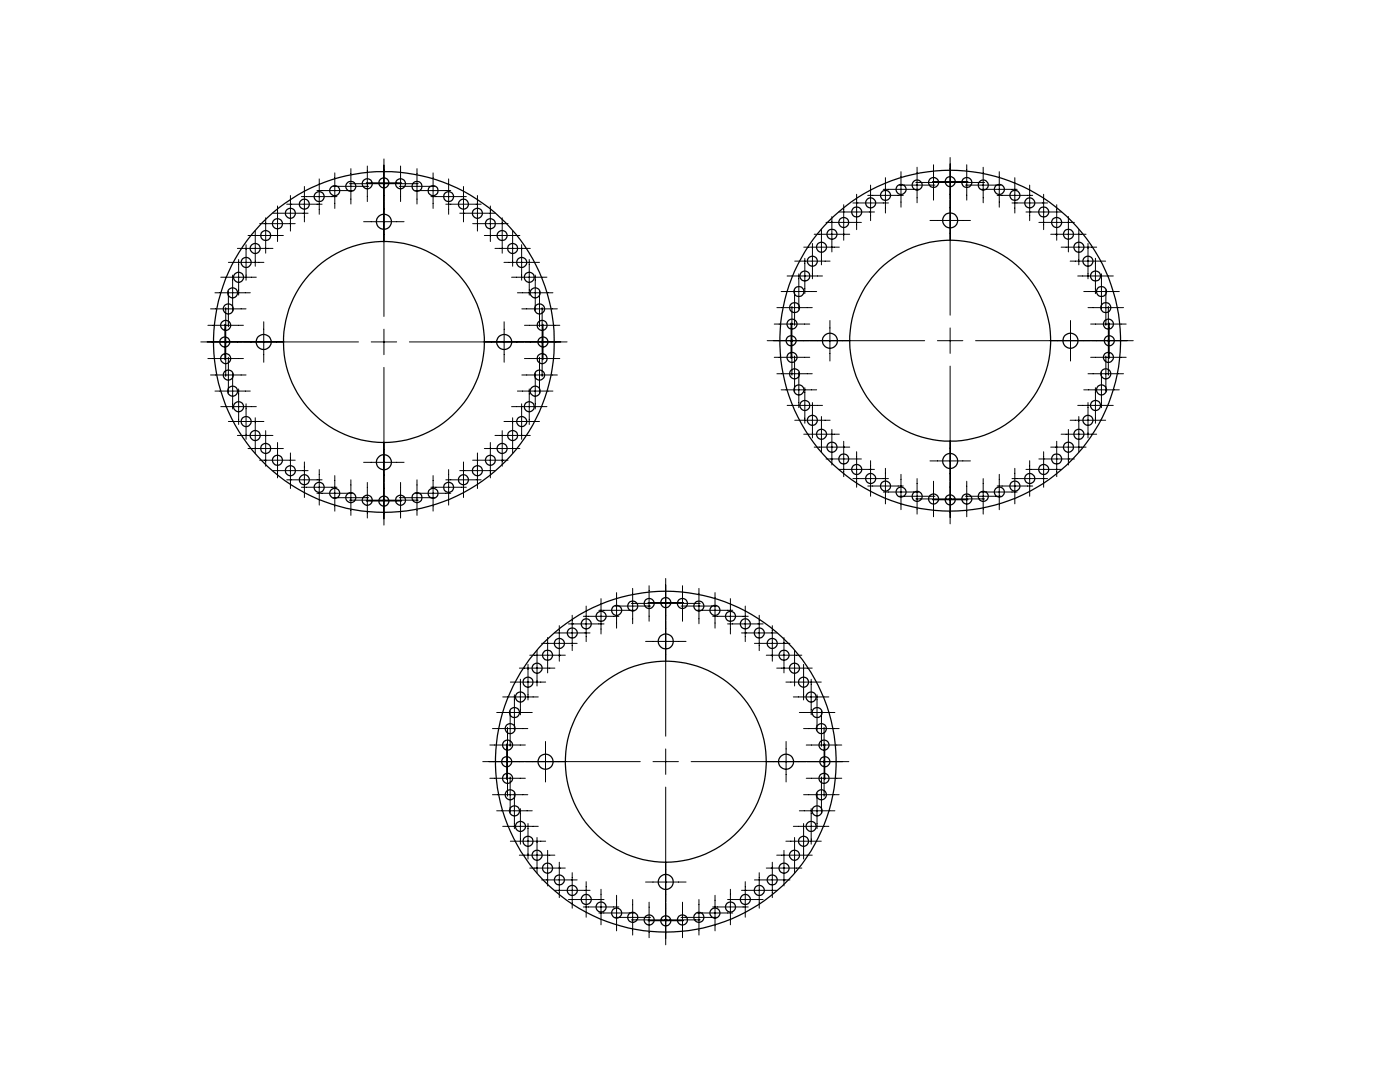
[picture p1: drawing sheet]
<svg xmlns="http://www.w3.org/2000/svg" width="279mm" height="216mm" viewBox="0 0 279 216" stroke-linecap="round" stroke-linejoin="round" font-family="sans-serif">
<g fill="none" stroke="#000" stroke-width=".2">
<path d="M58 39v7.1M60.1 39.2h7.1M60.7 37.2v7.1M63.3 38h7M63.7 35.7v7.1M66.5 37.2h7.1M66.8 34.5v7.1M69.7 36.7h13.8M70 33.7v7M73.1 36.5h7.1M73.3 33.1v7.1M76.6 31.7v31.4"/>
<path d="M79.7 37.2h7M79.9 33.1v7.1M82.9 38h7.1M83.2 33.7v7M86 39.2h7.1M86.4 34.5v7.1M89.5 35.7v7.1M92.5 37.2v7.1M95.3 39v7.1M171 38.8v7M173.2 39h7.1M173.7 36.9v7.1"/>
<path d="M176.3 37.8h7.1M176.7 35.5v7M179.5 36.9h7.1M179.8 34.3v7M182.8 36.4h13.7M183 33.4v7.1M186.1 36.2h7.1M186.3 32.9v7M189.6 31.4v31.5M192.7 36.9h7.1M192.9 32.9v7M195.9 37.8h7.1"/>
<path d="M196.2 33.4v7.1M199 39h7.1M199.4 34.3v7M202.5 35.5v7M205.5 36.9v7.1M208.3 38.8v7M42.9 58.4h7.1M44.1 55.3h7.1M45.6 52.4h7.1M45.6 58.1v7.1M46.4 54.9v7.1M47.4 49.6h7.1"/>
<path d="M47.6 51.8v7.1M49.1 48.8v7.1M49.5 47h7.1M50.9 46v7.1M51.8 44.6h7.1M53 43.5v7M54.4 42.5h7.1M55.4 41.1v7.1M57.2 40.7h7.1M72.6 44.2h8M89 40.7h7M91.8 42.5h7"/>
<path d="M94.3 44.6h7.1M96.7 47h7.1M97.9 41.1v7.1M98.8 49.6h7M100.2 43.5v7M100.6 52.4h7.1M102.1 55.3h7M102.3 46v7.1M103.3 58.4h7M104.1 48.8v7.1M105.6 51.8v7.1M106.8 54.9v7.1"/>
<path d="M107.7 58.1v7.1M155.9 58.2h7.1M157.1 55.1h7M158.6 57.9v7M158.6 52.1h7.1M159.4 54.6v7.1M160.4 49.3h7.1M160.6 51.5v7.1M162.1 48.6v7M162.5 46.7h7.1M163.9 45.8v7M164.9 44.4h7"/>
<path d="M166 43.2v7.1M167.4 42.3h7.1M168.4 40.9v7M170.2 40.5h7.1M185.6 44h8.1M202 40.5h7.1M204.8 42.3h7M207.3 44.4h7.1M209.7 46.7h7M210.9 40.9v7M211.8 49.3h7.1M213.2 43.2v7.1"/>
<path d="M213.6 52.1h7.1M215.1 55.1h7.1M215.3 45.8v7M216.3 58.2h7.1M217.1 48.6v7M218.6 51.5v7.1M219.8 54.6v7.1M220.7 57.9v7M40.1 68.2h31.4M41.5 64.9h7.1M41.5 71.5h7.1M42 61.6h7.1"/>
<path d="M42 74.8h7.1M42.9 78h7.1M44.9 64.7v7.1M45 61.4v13.7M45.6 71.3v7.1M46.4 74.5v7.1M47.6 77.6v7.1M52.6 64.2v8.1M74.1 68.2h5.1M76.6 65.7v5.1M76.6 73.3v31.5M81.7 68.2h31.5"/>
<path d="M100.6 64.2v8.1M103.3 78h7M104.1 61.6h7.1M104.1 74.8h7.1M104.7 64.9h7M104.7 71.5h7M105.6 77.6v7.1M106.8 74.5v7.1M107.7 71.3v7.1M108.2 61.4v13.7M108.4 64.7v7.1M153.1 68h31.4"/>
<path d="M154.5 64.7h7.1M154.5 71.3h7.1M155 61.4h7.1M155 74.6h7.1M155.9 77.8h7.1M157.9 64.5v7M158 61.1v13.8M158.6 71v7.1M159.4 74.3v7.1M160.6 77.4v7.1M165.6 64v8M187.1 68h5.1"/>
<path d="M189.6 65.4v5.1M189.6 73.1v31.4M194.7 68h31.5M213.6 64v8M216.3 77.8h7.1M217.1 61.4h7.1M217.1 74.6h7.1M217.7 64.7h7.1M217.7 71.3h7.1M218.6 77.4v7.1M219.8 74.3v7.1M220.7 71v7.1"/>
<path d="M221.2 61.1v13.8M221.4 64.5v7M44.1 81.1h7.1M45.6 84.1h7.1M47.4 86.9h7.1M49.1 80.6v7.1M49.5 89.5h7.1M50.9 83.4v7.1M51.8 91.8h7.1M53 85.9v7.1M54.4 93.9h7.1M55.4 88.3v7.1"/>
<path d="M57.2 95.7h7.1M58 90.4v7.1M60.1 97.2h7.1M60.7 92.2v7.1M63.3 98.4h7M63.7 93.7v7.1M66.5 99.3h7.1M66.8 94.9v7.1M69.7 99.8h13.8M70 95.7v7.1M72.6 92.3h8M73.1 100h7.1"/>
<path d="M73.3 96.3v7.1M79.7 99.3h7M79.9 96.3v7.1M82.9 98.4h7.1M83.2 95.7v7.1M86 97.2h7.1M86.4 94.9v7.1M89 95.7h7M89.5 93.7v7.1M91.8 93.9h7M92.5 92.2v7.1M94.3 91.8h7.1"/>
<path d="M95.3 90.4v7.1M96.7 89.5h7.1M97.9 88.3v7.1M98.8 86.9h7M100.2 85.9v7.1M100.6 84.1h7.1M102.1 81.1h7M102.3 83.4v7.1M104.1 80.6v7.1M157.1 80.9h7M158.6 83.9h7.1M160.4 86.6h7.1"/>
<path d="M162.1 80.3v7.1M162.5 89.2h7.1M163.9 83.1v7.1M164.9 91.6h7M166 85.7v7.1M167.4 93.7h7.1M168.4 88.1v7M170.2 95.5h7.1M171 90.1v7.1M173.2 97h7.1M173.7 91.9v7.1M176.3 98.2h7.1"/>
<path d="M176.7 93.5v7M179.5 99h7.1M179.8 94.7v7M182.8 99.6h13.7M183 95.5v7.1M185.6 92h8.1M186.1 99.7h7.1M186.3 96v7.1M192.7 99h7.1M192.9 96v7.1M195.9 98.2h7.1M196.2 95.5v7.1"/>
<path d="M199 97h7.1M199.4 94.7v7M202 95.5h7.1M202.5 93.5v7M204.8 93.7h7M205.5 91.9v7.1M207.3 91.6h7.1M208.3 90.1v7.1M209.7 89.2h7M210.9 88.1v7M211.8 86.6h7.1M213.2 85.7v7.1"/>
<path d="M213.6 83.9h7.1M215.1 80.9h7.1M215.3 83.1v7.1M217.1 80.3v7.1M119.9 119.5v7M123 118.3v7M126.3 117.4v7.1M129.5 116.9v7.1M132.9 115.4v31.5M136.2 116.9v7.1M139.5 117.4v7.1M142.7 118.3v7"/>
<path d="M145.8 119.5v7M100.3 139.1h7.1M101.8 136.1h7.1M102.7 138.6v7.1M103.6 133.3h7.1M103.9 135.5v7.1M105.4 132.6v7.1M105.7 130.7h7.1M107.2 129.8v7.1M108.1 128.4h7.1M109.3 127.2v7.1M110.7 126.3h7.1"/>
<path d="M111.6 124.8v7.1M113.5 124.5h7M114.2 122.8v7M116.4 123h7.1M117 120.9v7.1M119.5 121.8h7.1M122.7 120.9h7.1M126 120.4h13.7M128.8 128h8.1M129.3 120.2h7.1M135.9 120.9h7.1M139.1 121.8h7.1"/>
<path d="M142.2 123h7.1M145.2 124.5h7.1M148 126.3h7.1M148.7 120.9v7.1M150.6 128.4h7.1M151.5 122.8v7M152.9 130.7h7.1M154.1 124.8v7.1M155 133.3h7.1M156.5 127.2v7.1M156.8 136.1h7.1M158.3 139.1h7.1"/>
<path d="M158.6 129.8v7.1M160.4 132.6v7.1M161.9 135.5v7.1M163.1 138.6v7.1M96.3 152h31.5M97.8 148.7h7M97.8 155.3h7M98.3 145.4h7M98.3 158.6h7M99.1 142.2h7.1M101.1 148.4v7.1M101.3 145.1v13.8"/>
<path d="M101.8 141.9v7M101.8 155v7.1M102.7 158.3v7M108.9 148v8M130.3 152h5.1M132.9 149.4v5.1M132.9 157.1v31.4M137.9 152h31.5M156.9 148v8M159.5 142.2h7.1M160.4 145.4h7.1M160.4 158.6h7.1"/>
<path d="M160.9 148.7h7.1M160.9 155.3h7.1M163.1 158.3v7M163.9 141.9v7M163.9 155v7.1M164.5 145.1v13.8M164.6 148.4v7.1M99.1 161.8h7.1M100.3 164.9h7.1M101.8 167.9h7.1M103.6 170.6h7.1M103.9 161.4v7.1"/>
<path d="M105.4 164.3v7.1M105.7 173.2h7.1M107.2 167.1v7.1M108.1 175.6h7.1M109.3 169.7v7.1M110.7 177.7h7.1M111.6 172v7.1M113.5 179.5h7M114.2 174.1v7.1M117 175.9v7.1M119.9 177.4v7.1M123 178.6v7.1"/>
<path d="M126.3 179.5v7.1M128.8 176h8.1M139.5 179.5v7.1M142.7 178.6v7.1M145.2 179.5h7.1M145.8 177.4v7.1M148 177.7h7.1M148.7 175.9v7.1M150.6 175.6h7.1M151.5 174.1v7.1M152.9 173.2h7.1M154.1 172v7.1"/>
<path d="M155 170.6h7.1M156.5 169.7v7.1M156.8 167.9h7.1M158.3 164.9h7.1M158.6 167.1v7.1M159.5 161.8h7.1M160.4 164.3v7.1M161.9 161.4v7.1M116.4 181h7.1M119.5 182.2h7.1M122.7 183.1h7.1M126 183.6h13.7"/>
<path d="M129.3 183.7h7.1M129.5 180v7.1M135.9 183.1h7.1M136.2 180v7.1M139.1 182.2h7.1M142.2 181h7.1"/>
</g>
<g fill="none" stroke="#000" stroke-width=".25">
<circle cx="63.7" cy="39.2" r=".99"/>
<circle cx="66.8" cy="38" r="1"/>
<circle cx="70" cy="37.2" r=".99"/>
<circle cx="73.3" cy="36.7" r="1"/>
<circle cx="76.6" cy="36.5" r="1"/>
<circle cx="79.9" cy="36.7" r="1"/>
<circle cx="83.2" cy="37.2" r="1"/>
<circle cx="86.4" cy="38" r="1.01"/>
<circle cx="89.5" cy="39.2" r=".99"/>
<circle cx="176.7" cy="39" r=".99"/>
<circle cx="179.8" cy="37.8" r="1"/>
<circle cx="183" cy="36.9" r=".99"/>
<circle cx="186.3" cy="36.4" r=".99"/>
<circle cx="189.6" cy="36.2" r=".99"/>
<circle cx="193" cy="36.4" r=".99"/>
<circle cx="196.2" cy="36.9" r=".99"/>
<circle cx="199.4" cy="37.8" r="1"/>
<circle cx="202.5" cy="39" r=".99"/>
<circle cx="46.4" cy="58.4" r="1"/>
<circle cx="47.6" cy="55.3" r="1"/>
<circle cx="49.1" cy="52.4" r="1"/>
<circle cx="50.9" cy="49.6" r="1"/>
<circle cx="53" cy="47" r="1"/>
<circle cx="55.4" cy="44.6" r="1"/>
<circle cx="57.9" cy="42.6" r="1"/>
<circle cx="60.7" cy="40.7" r=".99"/>
<circle cx="76.6" cy="44.2" r="1.49"/>
<circle cx="92.5" cy="40.7" r=".99"/>
<circle cx="95.3" cy="42.6" r="1"/>
<circle cx="97.9" cy="44.6" r="1"/>
<circle cx="100.2" cy="47" r=".99"/>
<circle cx="102.3" cy="49.6" r="1.01"/>
<circle cx="104.1" cy="52.4" r="1"/>
<circle cx="105.6" cy="55.3" r="1"/>
<circle cx="106.8" cy="58.4" r="1"/>
<circle cx="159.4" cy="58.2" r=".99"/>
<circle cx="160.6" cy="55.1" r=".99"/>
<circle cx="162.1" cy="52.1" r=".99"/>
<circle cx="164" cy="49.3" r=".99"/>
<circle cx="166" cy="46.7" r=".99"/>
<circle cx="168.4" cy="44.4" r="1"/>
<circle cx="171" cy="42.3" r=".99"/>
<circle cx="173.8" cy="40.5" r=".99"/>
<circle cx="189.6" cy="44" r="1.5"/>
<circle cx="205.5" cy="40.5" r=".99"/>
<circle cx="208.3" cy="42.3" r=".99"/>
<circle cx="210.9" cy="44.4" r="1"/>
<circle cx="213.2" cy="46.7" r=".99"/>
<circle cx="215.3" cy="49.3" r=".99"/>
<circle cx="217.1" cy="52.1" r=".99"/>
<circle cx="218.6" cy="55.1" r=".99"/>
<circle cx="219.8" cy="58.2" r=".99"/>
<circle cx="44.9" cy="68.2" r="1"/>
<circle cx="45" cy="64.9" r="1"/>
<circle cx="45" cy="71.6" r="1"/>
<circle cx="45.6" cy="74.8" r="1"/>
<circle cx="45.6" cy="61.6" r="1"/>
<circle cx="46.4" cy="78.1" r="1"/>
<circle cx="52.6" cy="68.2" r="1.51"/>
<circle cx="76.6" cy="68.3" r="20"/>
<circle cx="76.6" cy="68.2" r="34"/>
<circle cx="100.6" cy="68.2" r="1.51"/>
<circle cx="106.8" cy="78.1" r="1"/>
<circle cx="107.7" cy="74.8" r="1"/>
<circle cx="107.7" cy="61.6" r="1"/>
<circle cx="108.2" cy="71.6" r="1"/>
<circle cx="108.2" cy="64.9" r="1"/>
<circle cx="108.4" cy="68.2" r="1"/>
<circle cx="157.9" cy="68" r=".99"/>
<circle cx="158.1" cy="71.3" r="1"/>
<circle cx="158.1" cy="64.7" r=".99"/>
<circle cx="158.6" cy="61.4" r="1"/>
<circle cx="158.6" cy="74.6" r="1.01"/>
<circle cx="159.4" cy="77.8" r="1"/>
<circle cx="165.6" cy="68" r="1.5"/>
<circle cx="189.6" cy="68" r="34"/>
<circle cx="189.6" cy="68" r="20.1"/>
<circle cx="213.6" cy="68" r="1.51"/>
<circle cx="219.8" cy="77.8" r="1"/>
<circle cx="220.7" cy="61.4" r=".99"/>
<circle cx="220.7" cy="74.6" r="1"/>
<circle cx="221.2" cy="64.7" r=".99"/>
<circle cx="221.2" cy="71.3" r="1"/>
<circle cx="221.4" cy="68" r=".99"/>
<circle cx="47.6" cy="81.2" r="1"/>
<circle cx="49.1" cy="84.1" r="1"/>
<circle cx="50.9" cy="86.9" r="1"/>
<circle cx="53" cy="89.5" r="1.01"/>
<circle cx="55.4" cy="91.8" r=".99"/>
<circle cx="57.9" cy="93.9" r="1"/>
<circle cx="60.7" cy="95.7" r=".99"/>
<circle cx="63.7" cy="97.2" r="1"/>
<circle cx="66.8" cy="98.4" r="1"/>
<circle cx="70" cy="99.3" r="1"/>
<circle cx="73.3" cy="99.8" r="1"/>
<circle cx="76.6" cy="100" r="1"/>
<circle cx="76.6" cy="92.2" r="1.49"/>
<circle cx="79.9" cy="99.8" r="1"/>
<circle cx="83.2" cy="99.3" r="1.01"/>
<circle cx="86.4" cy="98.4" r="1.01"/>
<circle cx="89.5" cy="97.2" r="1"/>
<circle cx="92.5" cy="95.7" r=".99"/>
<circle cx="95.3" cy="93.9" r="1"/>
<circle cx="97.9" cy="91.8" r=".99"/>
<circle cx="100.2" cy="89.5" r="1"/>
<circle cx="102.3" cy="86.9" r="1.01"/>
<circle cx="104.1" cy="84.1" r="1"/>
<circle cx="105.6" cy="81.2" r="1"/>
<circle cx="160.6" cy="80.9" r="1"/>
<circle cx="162.1" cy="83.9" r=".99"/>
<circle cx="164" cy="86.6" r=".99"/>
<circle cx="166" cy="89.2" r="1"/>
<circle cx="168.4" cy="91.6" r=".99"/>
<circle cx="171" cy="93.7" r="1"/>
<circle cx="173.8" cy="95.5" r="1"/>
<circle cx="176.7" cy="97" r="1"/>
<circle cx="179.8" cy="98.2" r=".99"/>
<circle cx="183" cy="99" r="1"/>
<circle cx="186.3" cy="99.6" r="1"/>
<circle cx="189.6" cy="92" r="1.5"/>
<circle cx="189.6" cy="99.7" r=".99"/>
<circle cx="193" cy="99.6" r="1"/>
<circle cx="196.2" cy="99" r="1"/>
<circle cx="199.4" cy="98.2" r=".99"/>
<circle cx="202.5" cy="97" r="1"/>
<circle cx="205.5" cy="95.5" r="1"/>
<circle cx="208.3" cy="93.7" r="1"/>
<circle cx="210.9" cy="91.6" r=".99"/>
<circle cx="213.2" cy="89.2" r="1"/>
<circle cx="215.3" cy="86.6" r=".99"/>
<circle cx="217.1" cy="83.9" r=".99"/>
<circle cx="218.6" cy="80.9" r="1"/>
<circle cx="103.9" cy="139.1" r="1"/>
<circle cx="105.4" cy="136.1" r="1.01"/>
<circle cx="107.2" cy="133.3" r="1"/>
<circle cx="109.3" cy="130.7" r=".99"/>
<circle cx="111.6" cy="128.4" r="1"/>
<circle cx="114.2" cy="126.3" r=".99"/>
<circle cx="117" cy="124.5" r=".99"/>
<circle cx="120" cy="123" r=".99"/>
<circle cx="123.1" cy="121.8" r="1"/>
<circle cx="126.3" cy="120.9" r=".99"/>
<circle cx="129.6" cy="120.4" r="1"/>
<circle cx="132.9" cy="128" r="1.5"/>
<circle cx="132.9" cy="120.2" r="1"/>
<circle cx="136.2" cy="120.4" r="1"/>
<circle cx="139.5" cy="120.9" r=".99"/>
<circle cx="142.7" cy="121.8" r="1"/>
<circle cx="145.8" cy="123" r=".99"/>
<circle cx="148.7" cy="124.5" r=".99"/>
<circle cx="151.5" cy="126.3" r=".99"/>
<circle cx="154.1" cy="128.4" r="1"/>
<circle cx="156.5" cy="130.7" r=".99"/>
<circle cx="158.6" cy="133.3" r="1"/>
<circle cx="160.4" cy="136.1" r="1"/>
<circle cx="161.9" cy="139.1" r="1"/>
<circle cx="101.1" cy="152" r="1"/>
<circle cx="101.3" cy="155.3" r="1"/>
<circle cx="101.3" cy="148.7" r="1"/>
<circle cx="101.8" cy="158.6" r="1"/>
<circle cx="101.8" cy="145.4" r=".99"/>
<circle cx="102.7" cy="142.2" r=".99"/>
<circle cx="108.9" cy="152" r="1.51"/>
<circle cx="132.9" cy="152" r="34"/>
<circle cx="132.9" cy="152" r="20"/>
<circle cx="156.9" cy="152" r="1.5"/>
<circle cx="163.1" cy="142.2" r=".99"/>
<circle cx="163.9" cy="158.6" r="1"/>
<circle cx="163.9" cy="145.4" r=".99"/>
<circle cx="164.4" cy="148.7" r="1"/>
<circle cx="164.4" cy="155.3" r="1"/>
<circle cx="164.6" cy="152" r="1"/>
<circle cx="102.7" cy="161.8" r="1"/>
<circle cx="103.9" cy="164.9" r="1"/>
<circle cx="105.4" cy="167.9" r="1.01"/>
<circle cx="107.2" cy="170.7" r="1"/>
<circle cx="109.3" cy="173.2" r="1"/>
<circle cx="111.6" cy="175.6" r=".99"/>
<circle cx="114.2" cy="177.7" r="1"/>
<circle cx="117" cy="179.5" r=".99"/>
<circle cx="132.9" cy="176" r="1.5"/>
<circle cx="148.7" cy="179.5" r=".99"/>
<circle cx="151.5" cy="177.7" r="1"/>
<circle cx="154.1" cy="175.6" r=".99"/>
<circle cx="156.5" cy="173.2" r="1"/>
<circle cx="158.6" cy="170.7" r="1"/>
<circle cx="160.4" cy="167.9" r="1"/>
<circle cx="161.9" cy="164.9" r="1"/>
<circle cx="163.1" cy="161.8" r="1"/>
<circle cx="120" cy="181" r="1"/>
<circle cx="123.1" cy="182.2" r="1"/>
<circle cx="126.3" cy="183" r="1"/>
<circle cx="129.6" cy="183.6" r="1"/>
<circle cx="132.9" cy="183.7" r="1"/>
<circle cx="136.2" cy="183.6" r="1"/>
<circle cx="139.5" cy="183" r="1"/>
<circle cx="142.7" cy="182.2" r="1"/>
<circle cx="145.8" cy="181" r="1"/>
</g>
</svg>
